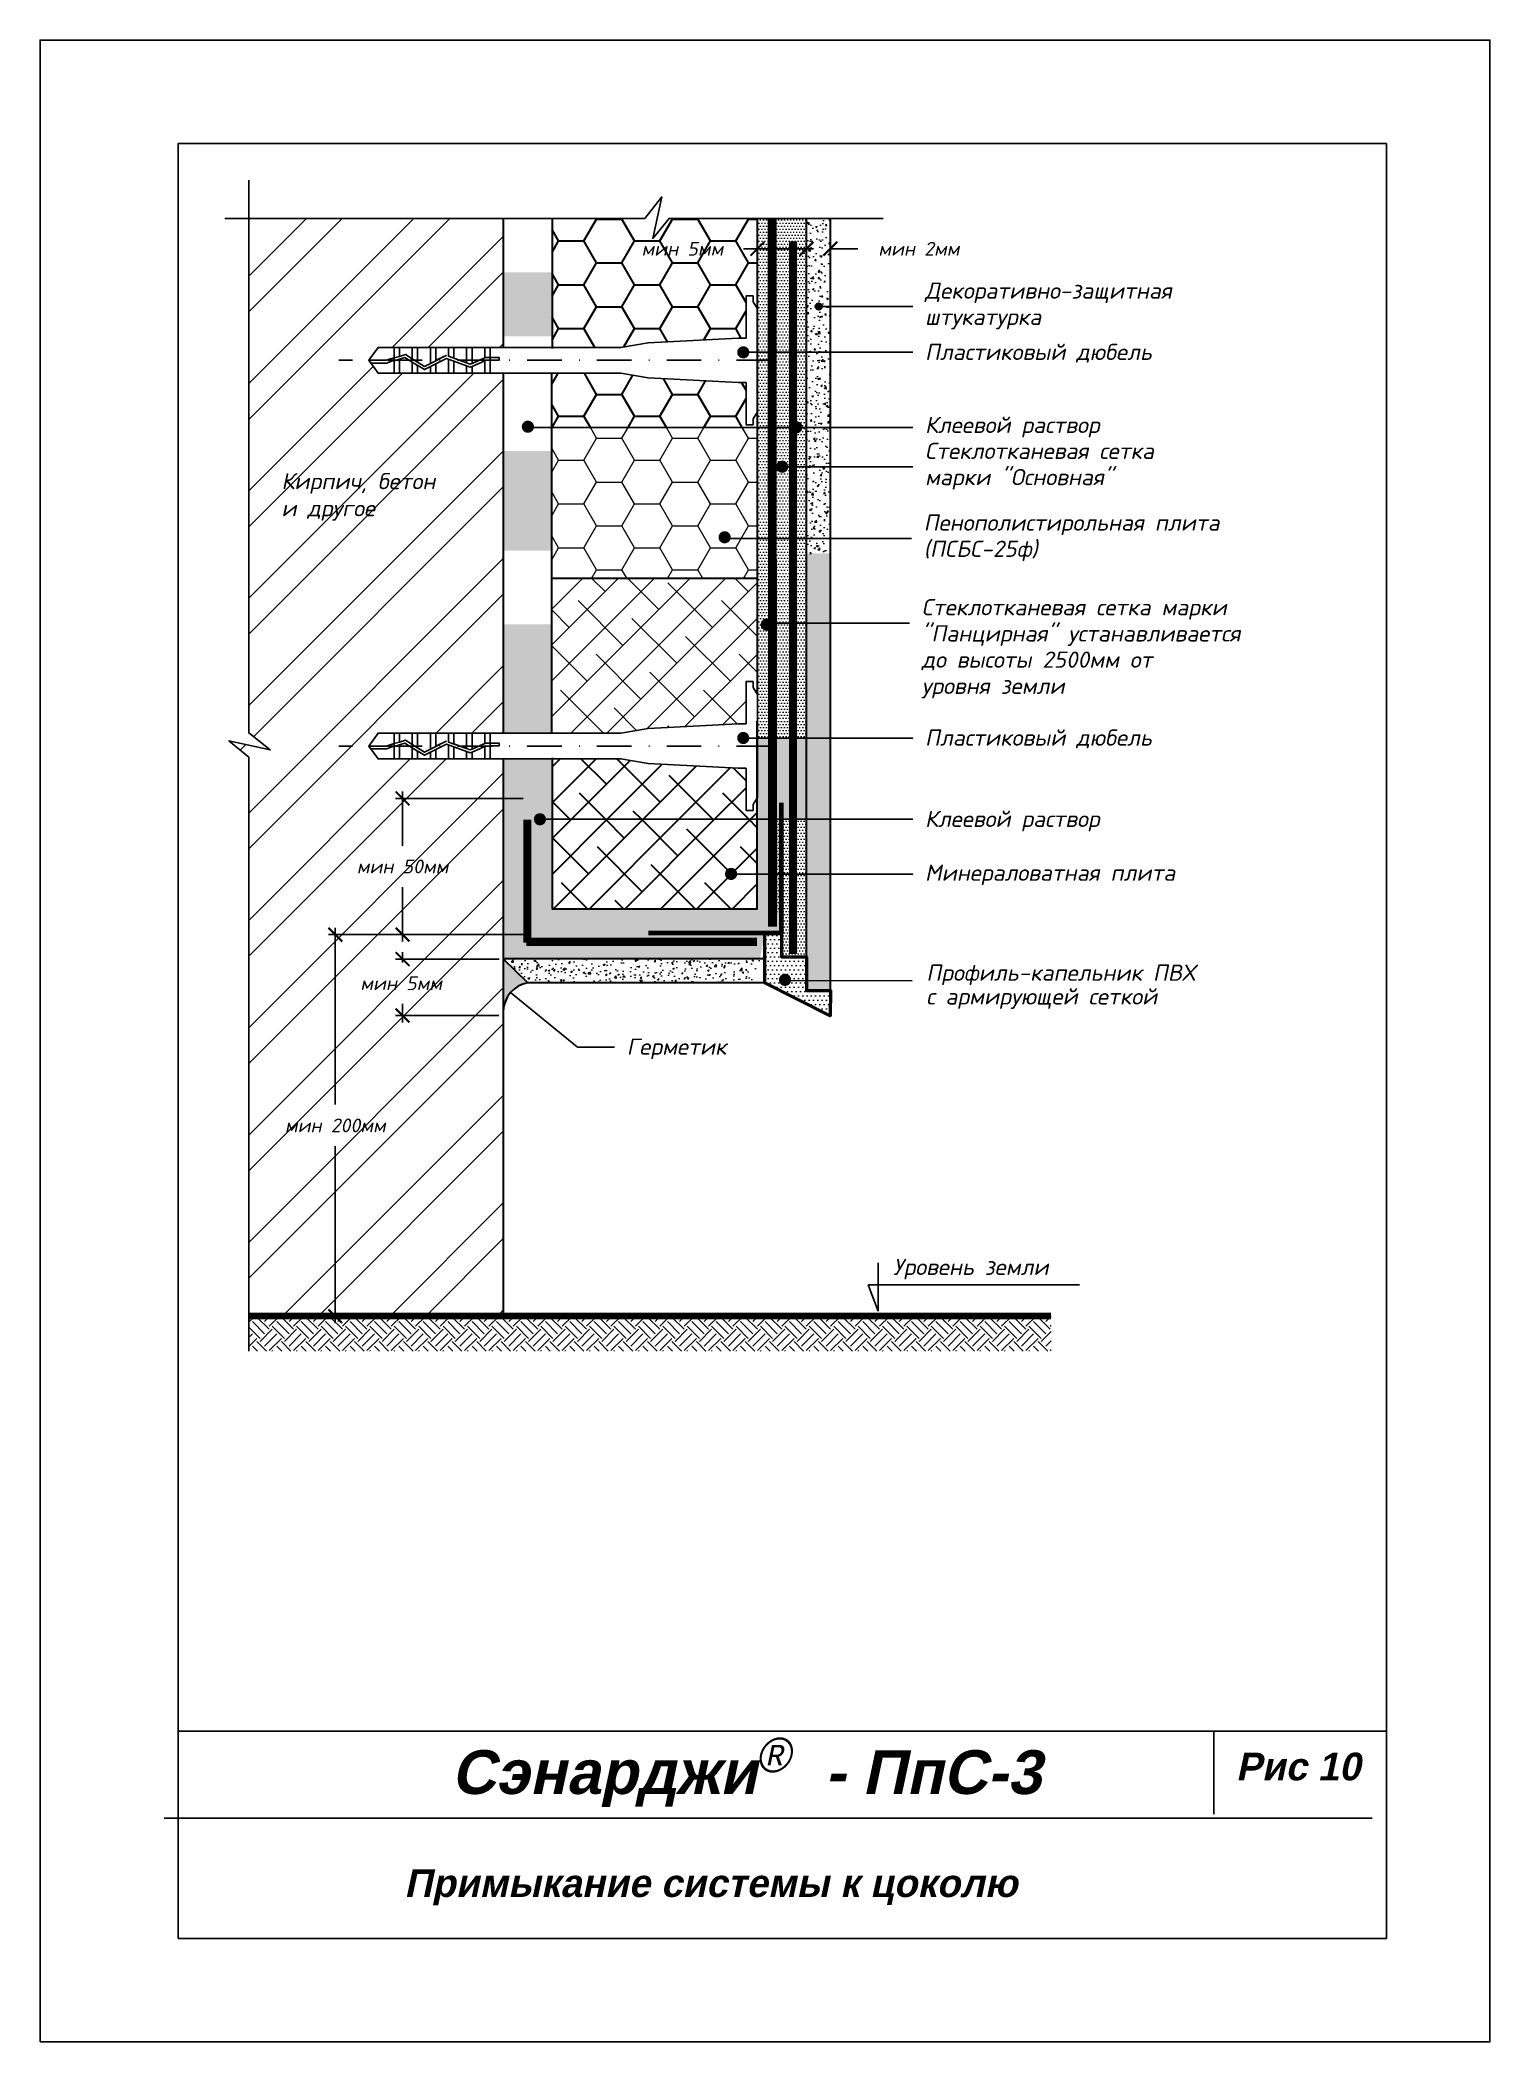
# Model space of a CAD drawing. Header units: inches. Extents: x 47 to 4151, y -1120 to 1902.
# Drawn here: x 1937.5 to 2147.5, y 1612.2 to 1902.2 of the extents above; entities that cross this region are included whole.
import ezdxf

# ---------------------------------------------------------------- set-up
doc = ezdxf.new("R2010")
doc.units = ezdxf.units.IN
doc.header["$LTSCALE"] = 10
doc.header["$MEASUREMENT"] = 0
for name, pattern in [('DASHDOT', [1, 0.5, -0.25, 0, -0.25]), ('HIDDEN', [0.375, 0.25, -0.125]), ('HIDDENX2', [0.75, 0.5, -0.25])]:
    doc.linetypes.add(name, pattern=pattern)
for name, color, linetype, lineweight in [('dim', 160, 'Continuous', 15), ('Layer1', 108, 'Continuous', 30), ('ROOF', 180, 'Continuous', 30)]:
    doc.layers.add(name, color=color, linetype=linetype, lineweight=lineweight)
for name, color, linetype in [('DUBEL', 142, 'Continuous'), ('hatch', 240, 'Continuous'), ('ndp', 242, 'Continuous'), ('ramka', 248, 'Continuous')]:
    doc.layers.add(name, color=color, linetype=linetype)
doc.layers.add('list', color=5, linetype='Continuous', plot=False)
doc.styles.add('ndp', font='ARIALBD.TTF', dxfattribs={"oblique": 12})
doc.styles.add('style2', font='romans.shx', dxfattribs={"oblique": 12})
doc.dimstyles.new('1', dxfattribs={"dimtxt": 2, "dimasz": 2, "dimexe": 1, "dimexo": 0.7, "dimgap": 2, "dimtad": 0, "dimtih": 1, "dimtoh": 1, "dimdec": 4, "dimzin": 0, "dimdsep": 46, "dimtxsty": 'style2', "dimblk": 'ARCHTICK', "dimcen": 1.5, "dimdle": 1, "dimadec": 0, "dimazin": 0, "dimtfac": 1, "dimtdec": 4, "dimtofl": 0, "dimtmove": 0, "dimatfit": 2, "dimldrblk": 'DOTSMALL', "dimfxl": 1, "dimtolj": 1, "dimtzin": 0, "dimarcsym": 0})
pattern_1 = [(0, (630.4546, 2333.7909), (0.21875, 0.4375), [0, -0.4375])]
pattern_2 = [(50, (630.4546, 2333.7909), (2.5104106, -0.2196325), [0.2625, -2.8875]), (355, (630.4546, 2333.791), (-0.4856297, 2.6326725), [0.21, -2.31]), (100.4514, (630.6638, 2333.7726), (2.024783, 2.4130384), [0.2230907, -2.4539974]), (46.1842, (630.4546, 2334.491), (3.7353437, -0.5793166), [0.39375, -4.33125]), (96.6356, (630.766, 2334.4426), (3.2713195, 3.4094125), [0.334636, -3.6809955]), (351.1842, (630.4546, 2334.491), (3.271317, 3.409415), [0.315, -3.465]), (21, (630.8046, 2334.3159), (2.0891747, -1.409166), [0.2625, -2.8875]), (326, (630.8046, 2334.316), (0.8516037, 2.538025), [0.21, -2.31]), (71.4514, (630.9787, 2334.1985), (2.9407792, 1.1288567), [0.2230907, -2.4539974]), (37.5, (630.4546, 2333.7909), (0.0425595, 1.1651285), [0, -2.282, 0, -2.345, 0, -2.31875]), (7.5, (630.4546, 2333.7909), (0.9207434, 1.380441), [0, -1.337, 0, -2.2295, 0, -0.88375]), (327.5, (629.6741, 2333.7909), (1.8683785, -0.07894205), [0, -0.875, 0, -2.73, 0, -3.6225]), (317.5, (629.3241, 2333.7909), (2.0411516, 0.3503674), [0, -1.1375, 0, -1.813, 0, -2.5725])]
pattern_3 = [(45, (1260, 1003.79), (-2.592209, 2.592209), []), (135, (1260, 1003.79), (-7.776626, 2.592209), [9.16484, -5.498905])]

msp = doc.modelspace()

# ---------------------------------------------------------------- texts
at = {"layer": 'ndp', "oblique": 12}
for s, height, style, p in [('Декоративно-защитная', 2.34619952, 'style2', (2065.666018, 1864.761996)), ('штукатурка', 2.3461995, 'style2', (2065.666018, 1860.963387)), ('Пластиковый дюбель', 2.34619952, 'style2', (2065.666018, 1855.883918)), ('Клеевой раствор', 2.34619952, 'style2', (2065.666018, 1845.312522)), ('Стеклотканевая сетка', 2.34619952, 'style2', (2065.666018, 1841.549869)), ('Кирпич, бетон', 2.34619952, 'style2', (1972.450163, 1837.161592)), ('марки "Основная"', 2.34619952, 'style2', (2065.666018, 1837.75126)), ('и другое', 2.3461995, 'style2', (1972.450163, 1833.245453)), ('Пенополистирольная плита', 2.34619952, 'style2', (2065.474428, 1831.163725)), ('(ПСБС-25ф)', 2.3461995, 'style2', (2065.474428, 1827.365116)), ('Стеклотканевая сетка марки', 2.34619952, 'style2', (2065.185345, 1818.903054)), ('"Панцирная" устанавливается', 2.34619952, 'style2', (2065.185345, 1815.104445)), ('до высоты 2500мм от ', 2.34619952, 'style2', (2065.185345, 1811.305837)), ('уровня земли', 2.34619952, 'style2', (2065.185345, 1807.507228)), ('Пластиковый дюбель', 2.34619952, 'style2', (2065.666018, 1800.01292)), ('Клеевой раствор', 2.34619952, 'style2', (2065.666018, 1788.241205)), ('Минераловатная плита', 2.34619952, 'style2', (2065.666018, 1780.441967)), ('Профиль-капельник ПВХ ', 2.34619952, 'style2', (2065.850591, 1765.960426)), ('с армирующей сеткой', 2.34619952, 'style2', (2065.850591, 1762.521575)), ('Герметик', 2.3461995, 'style2', (2022.46317, 1755.245421)), ('Уровень земли', 2.34619952, 'style2', (2061.069454, 1723.337135)), ('Сэнарджи    - ПпС-3', 6.33260053, 'ndp', (1997.071368, 1648.159045)), ('Рис 10', 4, 'ndp', (2110.698078, 1650.136758)), ('Примыкание системы к цоколю ', 4, 'ndp', (1990.247662, 1633.235424))]:
    msp.add_text(s, height=height, dxfattribs=dict(at, style=style)).set_placement(p)
at = {"layer": 'ndp', "insert": (2041.134171, 1656.298129), "char_height": 5, "attachment_point": 1, "style": 'style2'}
msp.add_mtext('{\\fCentury Gothic|b0|i0|c204|p32;®}', dxfattribs=at)

# ---------------------------------------------------------------- blocks, each defined once
blk = doc.blocks.new('_ArchTick')
at = {"layer": 'DUBEL', "color": 0, "const_width": 0.15}
blk.add_lwpolyline([(-0.5, -0.5), (0.5, 0.5)], dxfattribs=at)
blk = doc.blocks.new('*D280')
at = {"layer": 'Defpoints', "color": 0}
for p in [(2051.96, 1872), (2048.5, 1870.25), (2051.96, 1870.13)]:
    blk.add_point(p, dxfattribs=at)
at = {"layer": 'dim', "color": 0, "lineweight": -2}
for p, q in [((2048.5, 1872), (2046.5, 1872)), ((2048.5, 1870.95), (2048.5, 1873)), ((2051.96, 1870.83), (2051.96, 1873)), ((2051.96, 1872), (2055.96, 1872))]:
    blk.add_line(p, q, dxfattribs=at)
at = {"layer": 'dim', "color": 0, "lineweight": -2, "xscale": 2, "yscale": 2, "zscale": 2}
blk.add_blockref('_ArchTick', (2048.5, 1872), dxfattribs=at)
at = {"layer": 'dim', "color": 0, "lineweight": -2, "xscale": 2, "yscale": 2, "zscale": 2, "rotation": 180}
blk.add_blockref('_ArchTick', (2051.96, 1872), dxfattribs=at)
at = {"layer": 'dim', "color": 0, "insert": (2064.78, 1872), "char_height": 2, "attachment_point": 5, "style": 'style2'}
blk.add_mtext('\\A1;{\\fRomanS|b0|i0|c204|p2;мин 2мм}', dxfattribs=at)
blk = doc.blocks.new('_DotSmall')
at = {"layer": 'DUBEL', "color": 0, "const_width": 0.5}
blk.add_lwpolyline([(-0.0625, 0, 1), (0.0625, 0, 1)], format="xyb", close=True, dxfattribs=at)
blk = doc.blocks.new('*D279')
at = {"layer": 'Defpoints', "color": 0}
for p in [(2041.4, 1872), (2041.4, 1870.83), (2048.5, 1870.25)]:
    blk.add_point(p, dxfattribs=at)
at = {"layer": 'dim', "color": 0, "lineweight": -2}
for p, q in [((2041.4, 1872), (2039.4, 1872)), ((2041.4, 1871.53), (2041.4, 1873)), ((2049.5, 1872), (2041.4, 1872)), ((2048.5, 1870.95), (2048.5, 1873))]:
    blk.add_line(p, q, dxfattribs=at)
at = {"layer": 'dim', "color": 0, "lineweight": -2, "xscale": 2, "yscale": 2, "zscale": 2, "rotation": 180}
blk.add_blockref('_ArchTick', (2041.4, 1872), dxfattribs=at)
at = {"layer": 'dim', "color": 0, "lineweight": -2, "xscale": 2, "yscale": 2, "zscale": 2}
blk.add_blockref('_ArchTick', (2048.5, 1872), dxfattribs=at)
at = {"layer": 'dim', "color": 0, "insert": (2030.53, 1872), "char_height": 2, "attachment_point": 5, "style": 'style2'}
blk.add_mtext('\\A1;{\\fRomanS|b0|i0|c204|p2;мин }5{\\fRomanS|b0|i0|c204|p2;мм}', dxfattribs=at)
blk = doc.blocks.new('*D312')
at = {"layer": 'Defpoints', "color": 0}
for p in [(1980.26, 1772.65), (1998.23, 1772.65), (2004.62, 1717.37)]:
    blk.add_point(p, dxfattribs=at)
at = {"layer": 'dim', "color": 0, "lineweight": -2}
for p, q in [((1997.53, 1772.65), (1979.26, 1772.65)), ((1980.26, 1773.65), (1980.26, 1748.02)), ((1980.26, 1716.37), (1980.26, 1742)), ((2003.92, 1717.37), (1979.26, 1717.37))]:
    blk.add_line(p, q, dxfattribs=at)
at = {"layer": 'dim', "color": 0, "lineweight": -2, "xscale": 2, "yscale": 2, "zscale": 2}
for p, rotation in [((1980.26, 1772.65), 90), ((1980.26, 1717.37), 270)]:
    blk.add_blockref('_ArchTick', p, dxfattribs=dict(at, rotation=rotation))
at = {"layer": 'dim', "color": 0, "insert": (1980.26, 1745.01), "char_height": 2, "attachment_point": 5, "style": 'style2'}
blk.add_mtext('\\A1;{\\fRomanS|b0|i0|c204|p2;мин 200мм}', dxfattribs=at)
blk = doc.blocks.new('*D313')
at = {"layer": 'Defpoints', "color": 0}
for p in [(1990, 1769.1), (2004.68, 1769.1), (2004.62, 1760.93)]:
    blk.add_point(p, dxfattribs=at)
at = {"layer": 'dim', "color": 0, "lineweight": -2}
for p, q in [((2003.98, 1769.1), (1989, 1769.1)), ((1990, 1770.1), (1990, 1768.61)), ((2003.92, 1760.93), (1989, 1760.93)), ((1990, 1759.93), (1990, 1762.6))]:
    blk.add_line(p, q, dxfattribs=at)
at = {"layer": 'dim', "color": 0, "lineweight": -2, "xscale": 2, "yscale": 2, "zscale": 2}
for p, rotation in [((1990, 1769.1), 90), ((1990, 1760.93), 270)]:
    blk.add_blockref('_ArchTick', p, dxfattribs=dict(at, rotation=rotation))
at = {"layer": 'dim', "color": 0, "insert": (1989.8, 1765.6), "char_height": 2, "attachment_point": 5, "style": 'style2'}
blk.add_mtext('\\A1;{\\fRomanS|b0|i0|c204|p2;мин 5мм}', dxfattribs=at)
blk = doc.blocks.new('*D314')
at = {"layer": 'Defpoints', "color": 0}
for p in [(1990, 1792.38), (2008.17, 1792.38), (2008.17, 1772.65)]:
    blk.add_point(p, dxfattribs=at)
at = {"layer": 'dim', "color": 0, "lineweight": -2}
for p, q in [((2007.47, 1792.38), (1989, 1792.38)), ((1990, 1793.38), (1990, 1785.53)), ((1990, 1771.65), (1990, 1779.51)), ((2007.47, 1772.65), (1989, 1772.65))]:
    blk.add_line(p, q, dxfattribs=at)
at = {"layer": 'dim', "color": 0, "lineweight": -2, "xscale": 2, "yscale": 2, "zscale": 2}
for p, rotation in [((1990, 1792.38), 90), ((1990, 1772.65), 270)]:
    blk.add_blockref('_ArchTick', p, dxfattribs=dict(at, rotation=rotation))
at = {"layer": 'dim', "color": 0, "insert": (1990, 1782.52), "char_height": 2, "attachment_point": 5, "style": 'style2'}
blk.add_mtext('\\A1;{\\fRomanS|b0|i0|c204|p2;мин 50мм}', dxfattribs=at)

# ---------------------------------------------------------------- dimensions: what is measured, and where the dimension line sits
at = {"layer": 'dim'}
for base, p2, text, picture, middle in [((2041.404025, 1872.001624), (2041.404025, 1870.832926), '{\\fRomanS|b0|i0|c204|p2;мин }5{\\fRomanS|b0|i0|c204|p2;мм}', '*D279', (2030.527357, 1872.001624)), ((2051.958081, 1872.001624), (2051.958081, 1870.132721), '{\\fRomanS|b0|i0|c204|p2;мин 2мм}', '*D280', (2064.777701, 1872.001624))]:
    dim = msp.add_linear_dim(base=base, p1=(2048.502626, 1870.249528), p2=p2, text=text, dimstyle='1', dxfattribs=at)
    dim.commit()
    dim.dimension.update_dxf_attribs({"geometry": picture, "text_midpoint": middle})
for base, p1, p2, text, picture, middle in [((1989.997384, 1792.381229), (2008.169434, 1772.653294), (2008.169434, 1792.381229), '{\\fRomanS|b0|i0|c204|p2;мин 50мм}', '*D314', (1989.997384, 1782.517261)), ((1980.258625, 1772.653294), (2004.620133, 1717.368705), (1998.233409, 1772.653294), '{\\fRomanS|b0|i0|c204|p2;мин 200мм}', '*D312', (1980.258625, 1745.010999))]:
    dim = msp.add_linear_dim(base=base, p1=p1, p2=p2, angle=90, text=text, dimstyle='1', dxfattribs=at)
    dim.commit()
    dim.dimension.update_dxf_attribs({"geometry": picture, "text_midpoint": middle})
dim = msp.add_linear_dim(base=(1989.997384, 1769.103993), p1=(2004.620133, 1760.928907), p2=(2004.682633, 1769.103993), angle=90, text='{\\fRomanS|b0|i0|c204|p2;мин 5мм}', dimstyle='1', override={"dimtmove": 2}, dxfattribs=at)
dim.commit()
dim.dimension.update_dxf_attribs({"geometry": '*D313', "text_midpoint": (1989.801619, 1765.604551), "dimtype": 160})

# ---------------------------------------------------------------- hatches: boundary and pattern name
at = {"layer": 'dim'}
h = msp.add_hatch(dxfattribs=at)
h.set_pattern_fill('DOTS', color=1, scale=7, style=0)
h.set_pattern_definition(pattern_1)
h.paths.add_polyline_path([(2048.502626, 1876.387985), (2043.539166, 1876.387985), (2043.539166, 1856.996935), (2048.502626, 1856.996935)])
h.paths.add_polyline_path([(2043.539166, 1876.387985), (2041.404025, 1876.387985), (2041.404025, 1856.996935), (2043.539166, 1856.996935)])
h = msp.add_hatch(dxfattribs=at)
h.set_pattern_fill('AR-CONC', color=1, scale=0.35, style=0)
h.set_pattern_definition(pattern_2)
h.paths.add_polyline_path([(2051.958081, 1876.387985), (2048.502626, 1876.387985), (2048.502626, 1856.996935), (2051.958081, 1856.996935), (2051.958081, 1863.637991), (2050.57148, 1863.637991, -1), (2049.984931, 1863.637991, -1), (2050.57148, 1863.637991), (2051.958081, 1863.637991)])
h.paths.add_polyline_path([(2051.958081, 1856.996935), (2048.502626, 1856.996935), (2048.502626, 1846.097082), (2051.958081, 1846.097082)])
h.paths.add_polyline_path([(2051.958081, 1846.097082), (2048.502626, 1846.097082), (2048.502626, 1840.425863), (2051.958081, 1840.425863)])
h.paths.add_polyline_path([(2051.958081, 1840.425863), (2048.502626, 1840.425863), (2048.502626, 1827.863565), (2051.958081, 1827.863565)])
h = msp.add_hatch(dxfattribs=at)
h.set_pattern_fill('DOTS', color=1, scale=7, style=0)
h.set_pattern_definition(pattern_1)
h.paths.add_polyline_path([(2011.649871, 1868.601834), (2004.593007, 1868.601834), (2004.593007, 1859.309365), (2011.649871, 1859.309365)])
h.paths.add_polyline_path([(2011.568757, 1842.679747), (2004.593007, 1842.679747), (2004.593007, 1828.283974), (2011.568757, 1828.283974)])
h.paths.add_polyline_path([(2011.568757, 1817.571584), (2004.593007, 1817.571584), (2004.593007, 1801.831306), (2011.568757, 1801.831306)])
h = msp.add_hatch(dxfattribs=at)
h.set_pattern_fill('DOTS', color=1, scale=7, style=0)
h.set_pattern_definition(pattern_1)
h.paths.add_polyline_path([(2043.539166, 1856.996935), (2041.404025, 1856.996935), (2041.404025, 1846.097082), (2043.539166, 1846.097082)])
h.paths.add_polyline_path([(2046.555302, 1856.996935), (2043.539166, 1856.996935), (2043.539166, 1846.097082), (2046.555302, 1846.097082)])
h.paths.add_polyline_path([(2048.502626, 1856.996935), (2046.555302, 1856.996935), (2046.555302, 1846.097082), (2046.596139, 1846.097082, -0.0199440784), (2046.59474, 1846.132135, -1.0406998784), (2047.473166, 1846.097082), (2048.502626, 1846.097082)])
h = msp.add_hatch(dxfattribs=at)
h.set_pattern_fill('HONEY', color=1, scale=29.3275, style=0)
h.paths.add_polyline_path([(2041.404025, 1846.097082), (2011.656327, 1846.097082), (2011.656327, 1824.229088), (2041.404025, 1824.229088)])
h = msp.add_hatch(dxfattribs=at)
h.set_pattern_fill('DOTS', color=1, scale=7, style=0)
h.set_pattern_definition(pattern_1)
h.paths.add_polyline_path([(2046.555302, 1846.097082), (2043.539166, 1846.097082), (2043.539166, 1827.863565), (2046.555302, 1827.863565), (2046.555302, 1840.425863), (2045.425038, 1840.425863, -1), (2044.545213, 1840.425863, -1), (2045.425038, 1840.425863), (2046.555302, 1840.425863)])
h.paths.add_polyline_path([(2043.539166, 1846.097082), (2041.404025, 1846.097082), (2041.404025, 1827.863565), (2043.539166, 1827.863565)])
h.paths.add_polyline_path([(2048.502626, 1846.097082), (2047.473166, 1846.097082, -0.9232544), (2046.596139, 1846.097082), (2046.555302, 1846.097082), (2046.555302, 1840.425863), (2048.502626, 1840.425863)])
h.paths.add_polyline_path([(2048.502626, 1840.425863), (2046.555302, 1840.425863), (2046.555302, 1827.863565), (2048.502626, 1827.863565)])
h.paths.add_polyline_path([(2046.555302, 1827.863565), (2043.539166, 1827.863565), (2043.539166, 1817.760909), (2046.555302, 1817.760909)])
h.paths.add_polyline_path([(2048.502626, 1827.863565), (2046.555302, 1827.863565), (2046.555302, 1817.760909), (2048.502626, 1817.760909)])
h = msp.add_hatch(dxfattribs=at)
h.set_pattern_fill('DOTS', color=1, scale=7, style=0)
h.set_pattern_definition(pattern_1)
h.paths.add_polyline_path([(2043.539166, 1827.863565), (2041.404025, 1827.863565), (2041.404025, 1807.47733), (2041.404025, 1801.125937), (2043.539166, 1801.125937), (2043.539166, 1817.760909), (2043.131083, 1817.760909, -0.1276525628), (2043.186606, 1817.546975, -1), (2042.306781, 1817.546975, -0.7735959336), (2043.131083, 1817.760909), (2043.539166, 1817.760909)])
h.paths.add_polyline_path([(2046.555302, 1817.760909), (2043.539166, 1817.760909), (2043.539166, 1801.125937), (2046.555302, 1801.125937)])
h = msp.add_hatch(dxfattribs=at)
h.set_pattern_fill('AR-CONC', color=1, scale=0.35, style=0)
h.set_pattern_definition(pattern_2)
h.paths.add_polyline_path([(2051.958081, 1817.760909), (2048.502626, 1817.760909), (2048.502626, 1801.125937), (2051.958081, 1801.125937)])
h.paths.add_polyline_path([(2051.958081, 1827.863565), (2048.502626, 1827.863565), (2048.502626, 1817.760909), (2051.958081, 1817.760909)])
h.paths.add_polyline_path([(2051.958081, 1801.125937), (2048.502626, 1801.125937), (2048.502626, 1789.354221), (2051.958081, 1789.354221)])
h.paths.add_polyline_path([(2051.958081, 1789.354221), (2048.502626, 1789.354221), (2048.502626, 1775.974364), (2051.958081, 1775.974364)])
h.paths.add_polyline_path([(2051.958081, 1775.974364), (2048.502626, 1775.974364), (2048.502626, 1764.563776), (2051.958081, 1764.55406)])
h = msp.add_hatch(dxfattribs=at)
h.set_pattern_fill('ANSI38', color=1, scale=29.3275, style=0)
h.paths.add_polyline_path([(2041.404025, 1824.229088), (2011.568757, 1824.229087), (2011.568757, 1801.831306), (2021.598204, 1801.831306), (2025.560852, 1802.506862), (2038.617359, 1803.188207), (2039.753452, 1803.188207), (2039.753452, 1809.296872), (2040.774315, 1809.296872), (2040.774315, 1808.455242), (2041.404025, 1807.413072)])
h = msp.add_hatch(dxfattribs=at)
h.set_pattern_fill('DOTS', color=1, scale=7, style=0)
h.set_pattern_definition(pattern_1)
h.paths.add_polyline_path([(2048.502626, 1817.760909), (2046.555302, 1817.760909), (2046.555302, 1801.125937), (2048.502626, 1801.125937)])
h = msp.add_hatch(dxfattribs=at)
h.set_pattern_fill('DOTS', color=1, scale=7, style=0)
h.set_pattern_definition(pattern_1)
h.paths.add_polyline_path([(2011.662454, 1798.105609), (2004.593007, 1798.105609), (2004.593007, 1769.132454), (2004.593009, 1769.132452), (2041.766706, 1769.132452), (2042.46875, 1772.914817), (2044.875, 1772.915875), (2044.875, 1789.354221), (2041.374871, 1789.354221), (2041.374871, 1776.395586), (2011.662454, 1776.395586), (2011.662454, 1789.354221), (2010.332148, 1789.354221, -1), (2009.452324, 1789.354221, -1), (2010.332148, 1789.354221), (2011.662454, 1789.354221)])
h.paths.add_polyline_path([(2043.539166, 1801.125937), (2041.404025, 1801.125937), (2041.404025, 1792.523842), (2041.374871, 1792.475592), (2041.374871, 1789.354221), (2043.539166, 1789.354221), (2043.539166, 1791.821704)])
h.paths.add_polyline_path([(2046.555302, 1801.125937), (2043.539166, 1801.125937), (2043.539166, 1791.821704), (2043.539166, 1789.354221), (2046.555302, 1789.354221)])
h.paths.add_polyline_path([(2048.502626, 1801.125937), (2046.555302, 1801.125937), (2046.555302, 1789.354221), (2048.502626, 1789.354221)])
h = msp.add_hatch(dxfattribs=at)
h.set_pattern_fill('DOTS', color=1, scale=7, style=0)
h.set_pattern_definition(pattern_1)
h.paths.add_polyline_path([(2044.875, 1789.354221), (2043.539166, 1789.354221), (2043.539166, 1775.974364), (2044.875, 1775.974364)])
h.paths.add_polyline_path([(2046.555302, 1789.354221), (2044.875, 1789.354221), (2044.875, 1775.974364), (2046.555302, 1775.974364)])
h.paths.add_polyline_path([(2048.502626, 1789.354221), (2046.555302, 1789.354221), (2046.555302, 1775.974364), (2048.502626, 1775.974364)])
h.paths.add_polyline_path([(2044.875, 1775.974364), (2044.875, 1769.414817), (2048.502626, 1769.414817), (2048.502626, 1775.974364)])
h = msp.add_hatch(dxfattribs=at)
h.set_pattern_fill('DOTS', color=5, scale=10, style=0)
h.set_pattern_definition([(0, (630.4546, 2333.7909), (0.3125, 0.625), [0, -0.625])])
h.paths.add_polyline_path([(2048.502626, 1769.414817), (2044.875, 1769.414817), (2044.875, 1772.914817), (2042.46875, 1772.914817), (2042.453734, 1765.487209), (2051.954471, 1761.290882), (2051.958081, 1764.55406), (2048.502626, 1764.563776), (2048.502626, 1766.007261), (2045.828523, 1766.015435, -0.9171675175), (2044.955243, 1766.091037, -1), (2045.835068, 1766.091037, -0.0432056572), (2045.828523, 1766.015435), (2048.502626, 1766.007261)])
h = msp.add_hatch(dxfattribs=at)
h.set_pattern_fill('AR-CONC', color=1, scale=0.35, style=0)
h.set_pattern_definition(pattern_2)
h.paths.add_polyline_path([(2041.766706, 1769.132452), (2004.593009, 1769.132452), (2008.134692, 1765.676998), (2041.12534, 1765.676999)])
at = {"layer": 'hatch'}
h = msp.add_hatch(dxfattribs=at)
h.set_pattern_fill('ANSI32', color=256, scale=29.327494, style=0)
h.set_pattern_definition([(45, (-1068.639, 2564.441), (-7.776626, 7.776626), []), (45, (-1063.455, 2564.441), (-7.776626, 7.776626), [])])
h.paths.add_polyline_path([(2004.593007, 1798.105609), (2002.686579, 1798.105609), (2001.907356, 1798.105609), (1999.28013, 1798.105609), (1996.652905, 1798.105609), (1994.804902, 1798.105609), (1992.177677, 1798.105609), (1988.771228, 1798.105609), (1986.444478, 1798.105609), (1985.101771, 1799.968457), (1986.444478, 1801.831306), (1988.771228, 1801.831306), (1989.550451, 1801.831306), (1992.177677, 1801.831306), (1994.804902, 1801.831306), (1997.432128, 1801.831306), (2000.059354, 1801.831306), (2002.686579, 1801.831306), (2004.593007, 1801.831306), (2004.593007, 1853.976607), (2002.686579, 1853.976607), (2001.907356, 1853.976607), (1999.28013, 1853.976607), (1996.652905, 1853.976607), (1994.804902, 1853.976607), (1992.177677, 1853.976607), (1988.771228, 1853.976607), (1986.444478, 1853.976607), (1985.101771, 1855.839455), (1986.444478, 1857.702303), (1988.771228, 1857.702303), (1989.550451, 1857.702303), (1992.177677, 1857.702303), (1994.804902, 1857.702303), (1997.432128, 1857.702303), (2000.059354, 1857.702303), (2002.686579, 1857.702303), (2004.593007, 1857.702303), (2004.593007, 1876.387985), (1967.727414, 1876.387985), (1967.727414, 1801.863717), (1970.842088, 1799.408985), (1964.841075, 1800.721146), (1967.727414, 1798.349165), (1967.727414, 1717.397165), (2004.593007, 1717.397165)])
h.paths.add_polyline_path([(1981.68743, 1784.05492), (1998.253084, 1784.05492), (1998.253084, 1781.036523), (1981.68743, 1781.036523)], flags=24)
h.paths.add_polyline_path([(1970.985465, 1746.548658), (1989.477532, 1746.548658), (1989.477532, 1743.530261), (1970.985465, 1743.530261)], flags=24)
h.paths.add_polyline_path([(1972.0196, 1832.001511), (1989.057477, 1831.752161), (1989.805527, 1835.27146), (1972.76765, 1835.52081)], flags=24)
h.paths.add_polyline_path([(1971.782525, 1835.763692), (2000.607262, 1835.431225), (2001.604662, 1840.123625), (1972.779925, 1840.456091)], flags=24)
msp.add_hatch(color=256, dxfattribs=at).paths.add_polyline_path([(2008.134691, 1765.676999), (2004.593007, 1769.132454), (2004.593007, 1761.567668, -0.3496685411)])
h = msp.add_hatch(dxfattribs=at)
h.set_pattern_fill('EARTH', color=256, scale=10, angle=45, style=0)
h.set_pattern_definition([(45, (-829.4615, 2564.4412), (2e-16, 3.535534), [2.5, -2.5]), (45, (-830.1244, 2565.1041), (2e-16, 3.535534), [2.5, -2.5]), (45, (-830.7873, 2565.767), (2e-16, 3.535534), [2.5, -2.5]), (135, (-830.7873, 2566.209), (-3.535534, 4e-16), [2.5, -2.5]), (135, (-830.1244, 2566.872), (-3.535534, 4e-16), [2.5, -2.5]), (135, (-829.4615, 2567.5348), (-3.535534, 4e-16), [2.5, -2.5])])
h.paths.add_polyline_path([(2083.926978, 1717.397165), (1967.727414, 1717.397165), (1967.727414, 1712.319388), (2083.926978, 1712.319388)])
at = {"layer": 'ROOF'}
h = msp.add_hatch(dxfattribs=at)
h.set_pattern_fill('HONEY', color=1, scale=29.3275, style=0)
h.paths.add_polyline_path([(2041.404025, 1876.387985), (2028.597948, 1876.387985), (2026.225966, 1873.501646), (2027.538128, 1879.502659), (2025.083395, 1876.387985), (2011.649871, 1876.387985), (2011.649871, 1857.702303), (2021.598204, 1857.702303), (2025.560852, 1858.37786), (2038.617359, 1859.059205), (2039.753452, 1859.059205), (2039.753452, 1865.16787), (2040.774315, 1865.16787), (2040.774315, 1864.32624), (2041.404025, 1863.28407)])
h.paths.add_polyline_path([(2024.150689, 1873.510822), (2038.904025, 1873.510822), (2038.904025, 1870.492425), (2024.150689, 1870.492425)], flags=24)
h = msp.add_hatch(dxfattribs=at)
h.set_pattern_fill('HONEY', color=1, scale=29.3275, style=0)
h.paths.add_polyline_path([(2039.753452, 1852.619705), (2038.617359, 1852.619705), (2025.560852, 1853.30105), (2021.598204, 1853.976607), (2011.568757, 1853.976607), (2011.568757, 1846.097082), (2041.404025, 1846.097082), (2041.404025, 1848.39484), (2040.774315, 1847.35267), (2040.774315, 1846.51104), (2039.753452, 1846.51104)])
h = msp.add_hatch(dxfattribs=at)
h.set_pattern_fill('ANSI38', color=1, scale=29.327494, style=0)
h.set_pattern_definition(pattern_3)
h.paths.add_polyline_path([(2039.753452, 1796.748707), (2038.617359, 1796.748707), (2025.560852, 1797.430053), (2021.598204, 1798.105609), (2011.662454, 1798.105609), (2011.662454, 1789.354221), (2041.374871, 1789.354221), (2041.374871, 1792.475592), (2040.774315, 1791.481672), (2040.774315, 1790.640043), (2039.753452, 1790.640043)])
h = msp.add_hatch(dxfattribs=at)
h.set_pattern_fill('ANSI38', color=1, scale=29.327494, style=0)
h.set_pattern_definition(pattern_3)
h.paths.add_polyline_path([(2041.374871, 1789.354221), (2011.662454, 1789.354221), (2011.662454, 1776.395586), (2041.374871, 1776.395586)])

# ---------------------------------------------------------------- linework, layer by layer
at = {"layer": 'dim', "color": 5, "lineweight": 90}
msp.add_lwpolyline([(2025.642092, 1772.915882), (2044.892092, 1772.915882), (2044.892092, 1791.728382)], dxfattribs=at)
at = {"layer": 'dim', "color": 180, "lineweight": 53}
for points in [[(2044.875, 1790.414817), (2044.875, 1769.414817), (2048.502626, 1769.414817), (2048.502626, 1769.414817), (2048.502626, 1764.563776), (2051.958081, 1764.55406)], [(2038.3125, 1772.914817), (2026.079592, 1772.915882)], [(2042.46875, 1772.914817), (2044.875, 1772.914817), (2044.892092, 1769.415882), (2048.502626, 1769.414817), (2048.502626, 1764.563776), (2051.958081, 1764.55406), (2051.955235, 1760.883511), (2042.454118, 1765.676999), (2042.46875, 1772.914817), (2044.892092, 1772.915882)], [(2042.46875, 1772.914817), (2044.875, 1772.914817)]]:
    msp.add_lwpolyline(points, dxfattribs=at)
at = {"layer": 'dim', "color": 180}
msp.add_lwpolyline([(2042.46875, 1772.914817), (2044.892092, 1772.915882), (2044.892092, 1769.415882), (2048.392092, 1769.415882)], dxfattribs=at)
at = {"layer": 'DUBEL', "linetype": 'DASHDOT'}
for p, q in [((2043.356823, 1855.839455), (1980.789223, 1855.839455)), ((2043.356823, 1799.968457), (1980.789223, 1799.968457))]:
    msp.add_line(p, q, dxfattribs=at)
at = {"layer": 'DUBEL', "linetype": 'HIDDEN', "const_width": 1.1731}
for points in [[(2046.555302, 1769.852317), (2046.555302, 1769.852317), (2046.555302, 1769.852317), (2046.555302, 1873.077386)], [(2008.05598, 1771.492948), (2008.05598, 1771.492948), (2008.05598, 1771.492948), (2008.05598, 1789.273458)], [(2007.90625, 1771.602317), (2007.90625, 1771.602317), (2007.90625, 1771.602317), (2041.328597, 1771.602317)]]:
    msp.add_lwpolyline(points, dxfattribs=at)
at = {"layer": 'DUBEL'}
for points in [[(2038.617359, 1852.619705), (2039.753452, 1852.619705), (2039.753452, 1846.51104), (2040.774315, 1846.51104), (2040.774315, 1847.35267), (2041.404025, 1848.39484), (2041.404025, 1863.28407), (2040.774315, 1864.32624), (2040.774315, 1865.16787), (2039.753452, 1865.16787), (2039.753452, 1859.059205), (2038.617359, 1859.059205), (2025.560852, 1858.37786), (2021.598204, 1857.702303), (2002.686579, 1857.702303), (2002.686579, 1856.254335), (2003.976981, 1856.254335), (2003.976981, 1855.858904), (2002.686579, 1855.858904), (2002.686579, 1856.254335), (2002.686579, 1853.976607), (2001.907356, 1853.976607), (2001.907356, 1855.779755), (2002.083952, 1855.858904), (2002.686579, 1855.839455), (2002.686579, 1856.254335), (2001.999389, 1856.254335), (2001.907356, 1856.213086), (2001.907356, 1857.702303), (2002.686579, 1857.702303), (2000.059354, 1857.702303), (2000.059354, 1855.38482), (2001.907356, 1856.213086), (1999.795808, 1855.266701), (1999.28013, 1855.455764), (1999.28013, 1857.702303), (2000.059354, 1857.702303), (1997.432128, 1857.702303), (1997.432128, 1856.133301), (1999.28013, 1855.455764), (1996.652905, 1856.418988), (1996.652905, 1857.702303), (1997.432128, 1857.702303), (1994.804902, 1857.702303), (1994.804902, 1855.839455), (1996.328212, 1856.538031), (1994.025679, 1855.371873), (1994.025679, 1857.702303), (1994.804902, 1857.702303), (1992.177677, 1857.702303), (1992.177677, 1855.839455), (1992.177677, 1855.567531), (1993.182521, 1854.944841), (1994.025679, 1855.371873), (1993.182521, 1854.944841), (1991.398454, 1856.050406), (1991.398454, 1857.702303), (1992.177677, 1857.702303), (1989.550451, 1857.702303), (1989.550451, 1856.415226), (1990.40311, 1856.667209), (1991.398454, 1856.050406), (1990.40311, 1856.667209), (1989.550451, 1856.415226), (1989.550451, 1857.702303), (1988.771228, 1857.702303), (1988.771228, 1856.184946), (1989.550451, 1856.415226), (1988.771228, 1856.184946), (1988.771228, 1857.702303), (1986.444478, 1857.702303), (1985.101771, 1855.839455), (1987.602153, 1855.839455), (1988.771228, 1856.184946), (1988.771228, 1855.839455), (1987.65936, 1855.444024), (1985.38679, 1855.444024), (1985.101771, 1855.839455), (1986.444478, 1853.976607), (1988.771228, 1853.976607), (1988.771228, 1855.772609), (1989.550451, 1856.00289), (1989.550451, 1853.976607), (1989.550451, 1855.839455), (1989.550451, 1856.00289), (1990.345349, 1856.237802), (1991.398454, 1855.585205), (1991.398454, 1853.976607), (1988.771228, 1853.976607), (1992.177677, 1853.976607), (1992.177677, 1855.10233), (1991.398454, 1855.585205), (1993.163034, 1854.491717), (1994.025679, 1854.928619), (1994.025679, 1853.976607), (1992.177677, 1853.976607), (1994.804902, 1853.976607), (1994.804902, 1855.32327), (1994.025679, 1854.928619), (1996.353507, 1856.107587), (1997.432128, 1855.712131), (1997.432128, 1853.976607), (1994.804902, 1853.976607), (1996.652905, 1853.976607), (1996.652905, 1855.839455), (1996.652905, 1855.997819), (1996.652905, 1853.976607), (1999.28013, 1853.976607), (1999.28013, 1855.034595), (1997.432128, 1855.712131), (1999.810734, 1854.840059), (2000.059354, 1854.951489), (2000.059354, 1853.976607), (2000.059354, 1854.951489), (2001.907356, 1855.779755), (2001.907356, 1853.976607), (1999.28013, 1853.976607), (2002.686579, 1853.976607), (2021.598204, 1853.976607), (2025.560852, 1853.30105), (2038.617359, 1852.619705)], [(2038.617359, 1796.748707), (2039.753452, 1796.748707), (2039.753452, 1790.640043), (2040.774315, 1790.640043), (2040.774315, 1791.481672), (2041.404025, 1792.523842), (2041.404025, 1807.413072), (2040.774315, 1808.455242), (2040.774315, 1809.296872), (2039.753452, 1809.296872), (2039.753452, 1803.188207), (2038.617359, 1803.188207), (2025.560852, 1802.506862), (2021.598204, 1801.831306), (2002.686579, 1801.831306), (2002.686579, 1800.383338), (2003.976981, 1800.383338), (2003.976981, 1799.987907), (2002.686579, 1799.987907), (2002.686579, 1800.383338), (2002.686579, 1798.105609), (2001.907356, 1798.105609), (2001.907356, 1799.908757), (2002.083952, 1799.987907), (2002.686579, 1799.968457), (2002.686579, 1800.383338), (2001.999389, 1800.383338), (2001.907356, 1800.342089), (2001.907356, 1801.831306), (2002.686579, 1801.831306), (2000.059354, 1801.831306), (2000.059354, 1799.513823), (2001.907356, 1800.342089), (1999.795808, 1799.395703), (1999.28013, 1799.584767), (1999.28013, 1801.831306), (2000.059354, 1801.831306), (1997.432128, 1801.831306), (1997.432128, 1800.262303), (1999.28013, 1799.584767), (1996.652905, 1800.547991), (1996.652905, 1801.831306), (1997.432128, 1801.831306), (1994.804902, 1801.831306), (1994.804902, 1799.968457), (1996.328212, 1800.667033), (1994.025679, 1799.500876), (1994.025679, 1801.831306), (1994.804902, 1801.831306), (1992.177677, 1801.831306), (1992.177677, 1799.968457), (1992.177677, 1799.696533), (1993.182521, 1799.073844), (1994.025679, 1799.500876), (1993.182521, 1799.073844), (1991.398454, 1800.179408), (1991.398454, 1801.831306), (1992.177677, 1801.831306), (1989.550451, 1801.831306), (1989.550451, 1800.544229), (1990.40311, 1800.796211), (1991.398454, 1800.179408), (1990.40311, 1800.796211), (1989.550451, 1800.544229), (1989.550451, 1801.831306), (1988.771228, 1801.831306), (1988.771228, 1800.313949), (1989.550451, 1800.544229), (1988.771228, 1800.313949), (1988.771228, 1801.831306), (1986.444478, 1801.831306), (1985.101771, 1799.968457), (1987.602153, 1799.968457), (1988.771228, 1800.313949), (1988.771228, 1799.968457), (1987.65936, 1799.573027), (1985.38679, 1799.573027), (1985.101771, 1799.968457), (1986.444478, 1798.105609), (1988.771228, 1798.105609), (1988.771228, 1799.901612), (1989.550451, 1800.131892), (1989.550451, 1798.105609), (1989.550451, 1799.968457), (1989.550451, 1800.131892), (1990.345349, 1800.366804), (1991.398454, 1799.714208), (1991.398454, 1798.105609), (1988.771228, 1798.105609), (1992.177677, 1798.105609), (1992.177677, 1799.231333), (1991.398454, 1799.714208), (1993.163034, 1798.620719), (1994.025679, 1799.057621), (1994.025679, 1798.105609), (1992.177677, 1798.105609), (1994.804902, 1798.105609), (1994.804902, 1799.452272), (1994.025679, 1799.057621), (1996.353507, 1800.23659), (1997.432128, 1799.841133), (1997.432128, 1798.105609), (1994.804902, 1798.105609), (1996.652905, 1798.105609), (1996.652905, 1799.968457), (1996.652905, 1800.126821), (1996.652905, 1798.105609), (1999.28013, 1798.105609), (1999.28013, 1799.163597), (1997.432128, 1799.841133), (1999.810734, 1798.969061), (2000.059354, 1799.080491), (2000.059354, 1798.105609), (2000.059354, 1799.080491), (2001.907356, 1799.908757), (2001.907356, 1798.105609), (1999.28013, 1798.105609), (2002.686579, 1798.105609), (2021.598204, 1798.105609), (2025.560852, 1797.430053), (2038.617359, 1796.748707)]]:
    msp.add_lwpolyline(points, close=True, dxfattribs=at)
at = {"layer": 'hatch'}
for points in [[(1964.25615, 1876.387985), (2025.083395, 1876.387985), (2027.538128, 1879.502659), (2026.225966, 1873.501646), (2028.597948, 1876.387985), (2059.626116, 1876.387985)], [(1967.727414, 1881.938405), (1967.727414, 1801.863717), (1970.842088, 1799.408985), (1964.841075, 1800.721146), (1967.727414, 1798.349165), (1967.727414, 1712.319388)]]:
    msp.add_lwpolyline(points, dxfattribs=at)
at = {"layer": 'hatch', "const_width": 1}
msp.add_lwpolyline([(1967.727414, 1717.397165), (2083.926978, 1717.397165)], dxfattribs=at)
at = {"layer": 'Layer1'}
for p, q in [((2004.593007, 1876.387985), (2004.593007, 1857.702303)), ((2011.649871, 1876.38653), (2011.649871, 1857.562326)), ((2041.404025, 1807.47733), (2041.404025, 1876.387985)), ((2004.593007, 1853.976607), (2004.593007, 1801.831306)), ((2011.568757, 1854.038788), (2011.568757, 1801.822928)), ((2004.593007, 1798.105609), (2004.593007, 1717.397165)), ((2004.593007, 1769.132454), (2008.134691, 1765.676999))]:
    msp.add_line(p, q, dxfattribs=at)
at = {"layer": 'Layer1', "linetype": 'HIDDENX2', "const_width": 1.3}
msp.add_lwpolyline([(2043.579592, 1773.790882), (2043.539166, 1876.387985)], dxfattribs=at)
at = {"layer": 'Layer1'}
for points in [[(2048.502626, 1764.563776), (2048.502626, 1764.563776), (2048.502626, 1876.387985)], [(2051.958081, 1764.55406), (2051.958081, 1764.55406), (2051.958081, 1876.387985)], [(2041.409708, 1824.229088), (2011.595177, 1824.229087), (2011.595177, 1824.229087)], [(2051.958081, 1769.132454), (2051.958081, 1769.132454), (2051.958081, 1812.692655)], [(2011.662454, 1798.27014), (2011.662454, 1776.395586), (2041.374871, 1776.395586), (2041.374871, 1803.550214)], [(2042.461104, 1769.132452), (2004.593001, 1769.132452), (2004.593001, 1769.132452)], [(2051.958081, 1769.132454), (2051.958081, 1769.132454), (2051.958081, 1769.132454)], [(2042.454118, 1765.676999), (2008.134693, 1765.676998), (2008.134693, 1765.676998)]]:
    msp.add_lwpolyline(points, dxfattribs=at)
at = {"layer": 'Layer1', "color": 1, "const_width": 0.879825}
msp.add_lwpolyline([(2044.955243, 1766.091037, 1), (2045.835068, 1766.091037, 1)], format="xyb", close=True, dxfattribs=at)
at = {"layer": 'Layer1'}
msp.add_arc((2008.942642, 1761.399765), 4.352874, 100.69689029, 177.78939352, dxfattribs=at)
at = {"layer": 'list'}
msp.add_lwpolyline([(1937.494698, 1612.234707), (2147.494698, 1612.234707), (2147.494698, 1902.234707), (1937.494698, 1902.234707)], close=True, dxfattribs=at)
at = {"layer": 'ndp'}
for p, q in [((2050.278206, 1863.637991), (2063.913185, 1863.637991)), ((2039.349177, 1856.996935), (2063.913185, 1856.996935)), ((2008.156172, 1846.097082), (2063.913185, 1846.097082)), ((2044.985126, 1840.425863), (2063.913185, 1840.425863)), ((2036.867962, 1830.03972), (2063.721594, 1830.03972)), ((2043.131083, 1817.760909), (2063.432512, 1817.760909)), ((2039.349177, 1801.125937), (2063.913185, 1801.125937)), ((2009.892236, 1789.354221), (2063.913185, 1789.354221)), ((2037.569715, 1781.386207), (2063.913185, 1781.386207)), ((2005.645397, 1764.241541), (2015.357075, 1756.358437)), ((2045.828523, 1766.015435), (2063.824397, 1765.960426)), ((2015.357075, 1756.358437), (2020.710336, 1756.358437)), ((2058.861763, 1725.107359), (2058.861763, 1718.075949)), ((2058.861763, 1718.075949), (2057.437639, 1721.917446)), ((2057.437639, 1721.917446), (2088.025658, 1721.917446))]:
    msp.add_line(p, q, dxfattribs=at)
for points, const_width in [([(2049.984931, 1863.637991, 1), (2050.57148, 1863.637991, 1)], 0.58655), ([(2038.909265, 1856.996935, 1), (2039.78909, 1856.996935, 1)], 0.879825), ([(2007.709113, 1846.217739, 1), (2008.588938, 1846.217739, 1)], 0.879825), ([(2046.59474, 1846.132135, 1), (2047.474565, 1846.132135, 1)], 0.879825), ([(2044.545213, 1840.425863, 1), (2045.425038, 1840.425863, 1)], 0.879825), ([(2036.206701, 1830.207822, 1), (2037.086526, 1830.207822, 1)], 0.879825), ([(2042.306781, 1817.546975, 1), (2043.186606, 1817.546975, 1)], 0.879825), ([(2038.909265, 1801.125937, 1), (2039.78909, 1801.125937, 1)], 0.879825), ([(2009.452324, 1789.354221, 1), (2010.332148, 1789.354221, 1)], 0.879825), ([(2037.145028, 1781.438481, 1), (2038.024853, 1781.438481, 1)], 0.879825)]:
    msp.add_lwpolyline(points, format="xyb", close=True, dxfattribs=dict(at, const_width=const_width))
at = {"layer": 'ramka'}
for p, q in [((2132.494698, 1657.234707), (1957.494698, 1657.234707)), ((2107.494698, 1657.234707), (2107.494698, 1645.234707)), ((2130.455418, 1644.655864), (1955.455418, 1644.655864))]:
    msp.add_line(p, q, dxfattribs=at)
msp.add_lwpolyline([(1957.494698, 1627.234707), (2132.494698, 1627.234707), (2132.494698, 1887.234707), (1957.494698, 1887.234707)], close=True, dxfattribs=at)

msp.set_redraw_order([(e.dxf.handle, doc.entitydb.next_handle()) for e in msp.query("TEXT MTEXT ATTDEF DIMENSION ARC_DIMENSION")])  # texts and dimensions are drawn at this point

doc.saveas('drawing.dxf')
